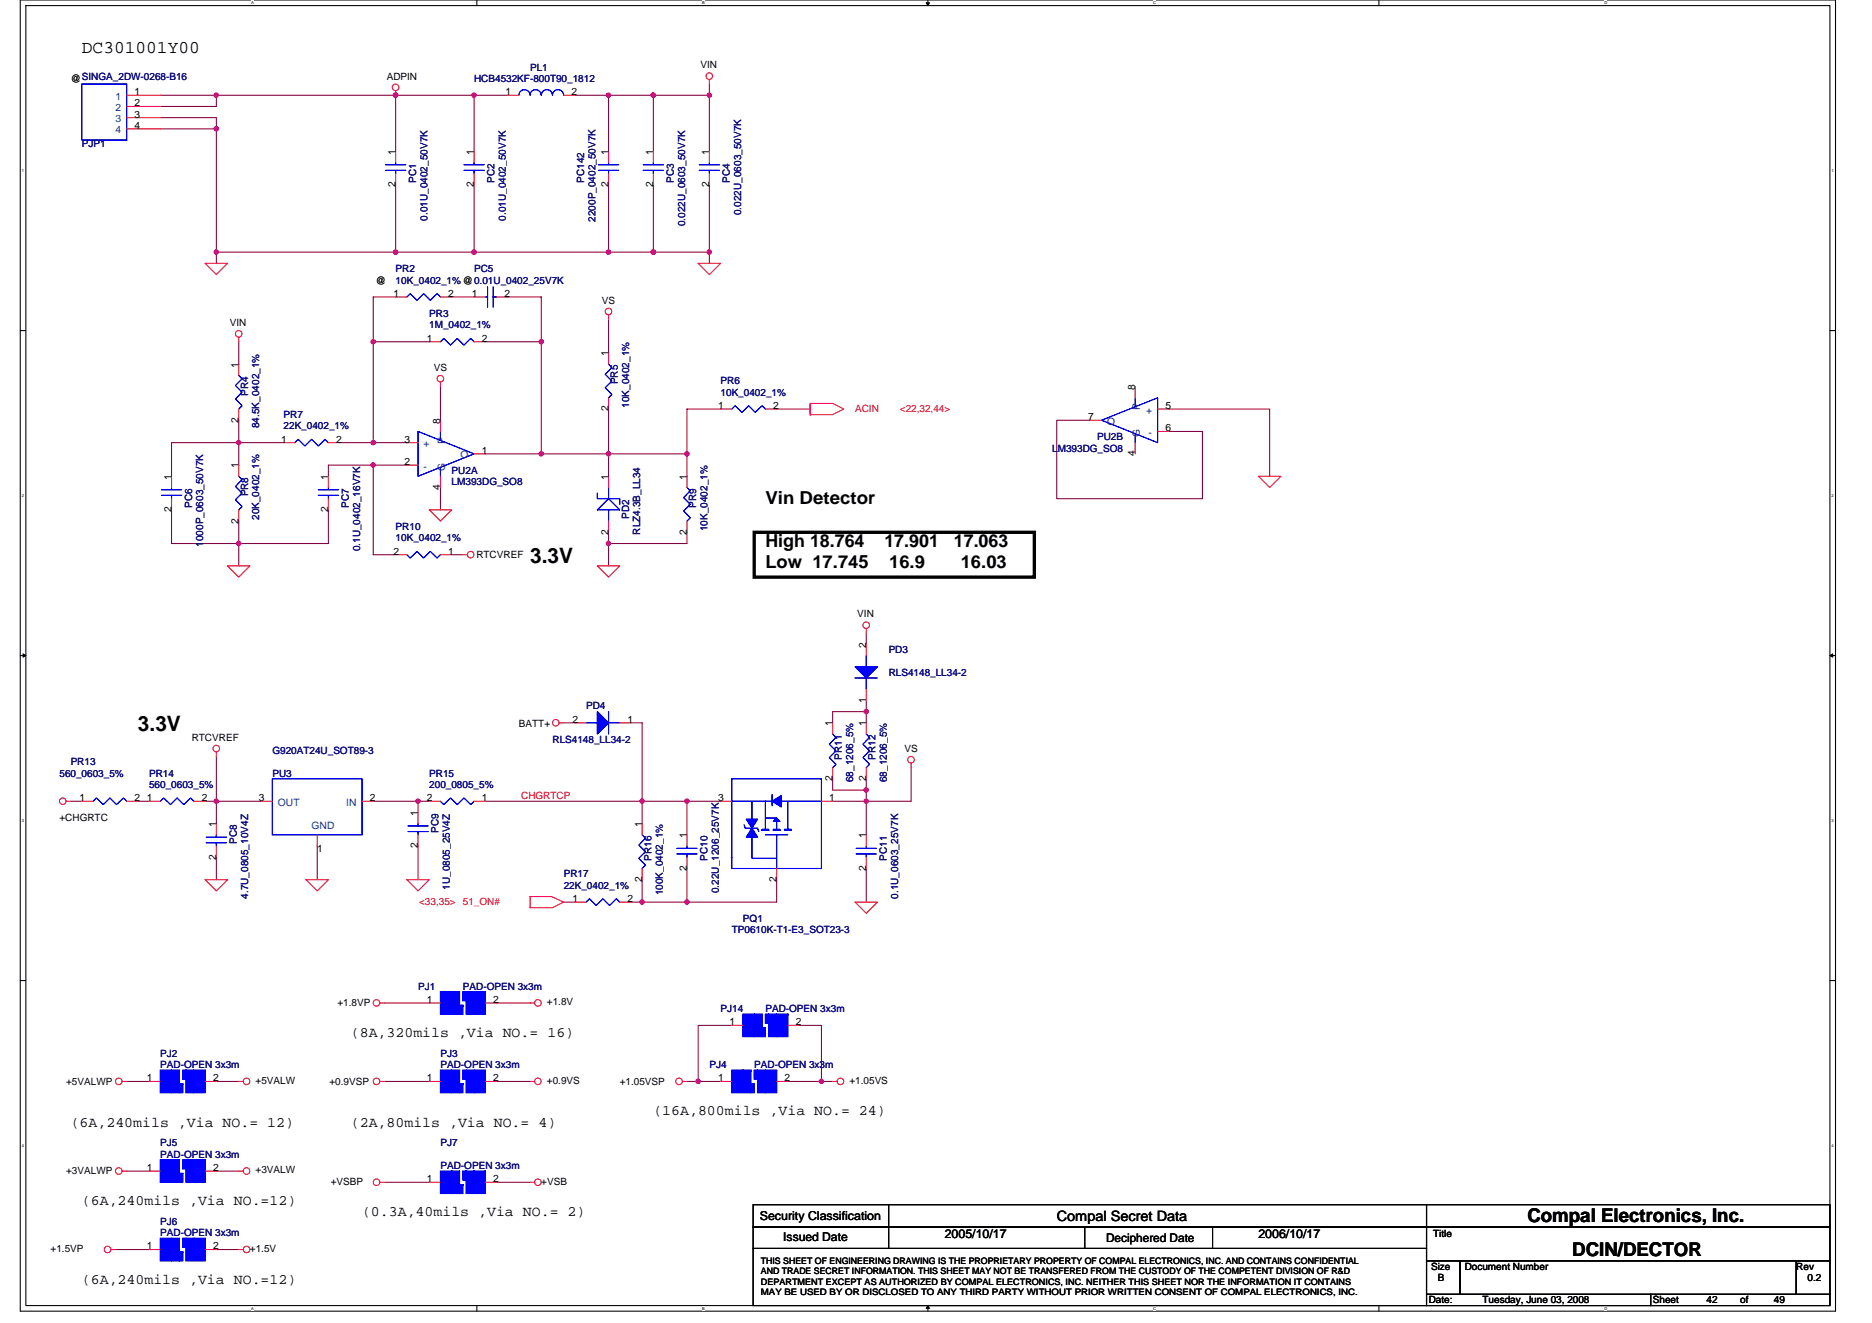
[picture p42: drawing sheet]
<svg xmlns="http://www.w3.org/2000/svg" width="297mm" height="210mm" viewBox="0 0 297 210" stroke-linecap="round" stroke-linejoin="round" font-family="sans-serif">
<defs><g id="words">
<g font-size="3.4">
<text x="84.1" y="89.3">3.3V</text>
<text x="21.9" y="116">3.3V</text>
</g>
<g font-size="3">
<text x="242.4" y="193.9">Compal Electronics, Inc.</text>
<text x="249.5" y="199.3">DCIN/DECTOR</text>
</g>
<g font-size="2.8">
<text x="13" y="8.5">DC301001Y00</text>
<text x="121.5" y="80">Vin Detector</text>
<text x="121.5" y="86.7">High 18.764</text>
<text x="140.3" y="86.7">17.901</text>
<text x="151.4" y="86.7">17.063</text>
<text x="121.5" y="90.1">Low 17.745</text>
<text x="141.1" y="90.1">16.9</text>
<text x="152.4" y="90.1">16.03</text>
</g>
<g font-size="2.3">
<text x="55.7" y="164.5">(8A,320mils ,Via NO.= 16)</text>
<text x="11.2" y="178.8">(6A,240mils ,Via NO.= 12)</text>
<text x="55.7" y="178.8">(2A,80mils ,Via NO.= 4)</text>
<text x="103.7" y="177">(16A,800mils ,Via NO.= 24)</text>
<text x="13" y="191.2">(6A,240mils ,Via NO.=12)</text>
<text x="57.4" y="193">(0.3A,40mils ,Via NO.= 2)</text>
<text x="167.7" y="193.7">Compal Secret Data</text>
<text x="13" y="203.6">(6A,240mils ,Via NO.=12)</text>
</g>
<g font-size="1.9">
<text x="120.6" y="193.6">Security Classification</text>
<text x="124.3" y="196.9">Issued Date</text>
<text x="149.9" y="196.4">2005/10/17</text>
<text x="175.5" y="197.1">Deciphered Date</text>
<text x="199.7" y="196.4">2006/10/17</text>
</g>
<g font-size="1.6" fill="#000080">
<text x="84.1" y="11.2">PL1</text>
<text x="75.2" y="13">HCB4532KF-800T90_1812</text>
<text x="13" y="23.3">PJP1</text>
<text x="66" y="29" transform="rotate(-90 66 29)">PC1</text>
<text x="78.5" y="29" transform="rotate(-90 78.5 29)">PC2</text>
<text x="92.7" y="29" transform="rotate(-90 92.7 29)">PC142</text>
<text x="106.9" y="29" transform="rotate(-90 106.9 29)">PC3</text>
<text x="115.8" y="29" transform="rotate(-90 115.8 29)">PC4</text>
<text x="67.8" y="35" transform="rotate(-90 67.8 35)">0.01U_0402_50V7K</text>
<text x="80.3" y="35" transform="rotate(-90 80.3 35)">0.01U_0402_50V7K</text>
<text x="94.5" y="35.2" transform="rotate(-90 94.5 35.2)">2200P_0402_50V7K</text>
<text x="108.7" y="35.9" transform="rotate(-90 108.7 35.9)">0.022U_0603_50V7K</text>
<text x="117.6" y="34.1" transform="rotate(-90 117.6 34.1)">0.022U_0603_50V7K</text>
<text x="62.8" y="43.2">PR2</text>
<text x="62.8" y="45">10K_0402_1% @0.01U_0402_25V7K</text>
<text x="75.2" y="43.2">PC5</text>
<text x="68.1" y="50.3">PR3</text>
<text x="68.1" y="52.1">1M_0402_1%</text>
<text x="39.4" y="62.8" transform="rotate(-90 39.4 62.8)">PR4</text>
<text x="98" y="61" transform="rotate(-90 98 61)">PR5</text>
<text x="99.8" y="64.7" transform="rotate(-90 99.8 64.7)">10K_0402_1%</text>
<text x="114.3" y="61">PR6</text>
<text x="114.3" y="62.8">10K_0402_1%</text>
<text x="41.1" y="67.9" transform="rotate(-90 41.1 67.9)">84.5K_0402_1%</text>
<text x="45" y="66.3">PR7</text>
<text x="45" y="68.1">22K_0402_1%</text>
<text x="167" y="71.6">LM393DG_SO8</text>
<text x="174.1" y="69.9">PU2B</text>
<text x="71.7" y="75.2">PU2A</text>
<text x="71.7" y="77">LM393DG_SO8</text>
<text x="30.5" y="80.5" transform="rotate(-90 30.5 80.5)">PC6</text>
<text x="39.4" y="78.8" transform="rotate(-90 39.4 78.8)">PR8</text>
<text x="41.1" y="82.5" transform="rotate(-90 41.1 82.5)">20K_0402_1%</text>
<text x="55.4" y="80.5" transform="rotate(-90 55.4 80.5)">PC7</text>
<text x="99.8" y="82.3" transform="rotate(-90 99.8 82.3)">PD2</text>
<text x="110.5" y="80.5" transform="rotate(-90 110.5 80.5)">PR9</text>
<text x="32.3" y="86.8" transform="rotate(-90 32.3 86.8)">1000P_0603_50V7K</text>
<text x="57.1" y="87.5" transform="rotate(-90 57.1 87.5)">0.1U_0402_16V7K</text>
<text x="62.8" y="84.1">PR10</text>
<text x="62.8" y="85.9">10K_0402_1%</text>
<text x="101.6" y="84.8" transform="rotate(-90 101.6 84.8)">RLZ4.3B_LL34</text>
<text x="112.3" y="84.3" transform="rotate(-90 112.3 84.3)">10K_0402_1%</text>
<text x="141" y="103.7">PD3</text>
<text x="141" y="107.2">RLS4148_LL34-2</text>
<text x="93" y="112.5">PD4</text>
<text x="43.2" y="119.7">G920AT24U_SOT89-3</text>
<text x="87.7" y="117.9">RLS4148_LL34-2</text>
<text x="9.4" y="123.2">560_0603_5%</text>
<text x="11.2" y="121.4">PR13</text>
<text x="23.7" y="123.2">PR14</text>
<text x="23.7" y="125">560_0603_5%</text>
<text x="43.2" y="123.2">PU3</text>
<text x="68.1" y="123.2">PR15</text>
<text x="68.1" y="125">200_0805_5%</text>
<text x="133.6" y="120.5" transform="rotate(-90 133.6 120.5)">PR11</text>
<text x="135.4" y="124.1" transform="rotate(-90 135.4 124.1)">68_1206_5%</text>
<text x="138.9" y="120.5" transform="rotate(-90 138.9 120.5)">PR12</text>
<text x="140.7" y="124.1" transform="rotate(-90 140.7 124.1)">68_1206_5%</text>
<text x="37.6" y="133.9" transform="rotate(-90 37.6 133.9)">PC8</text>
<text x="69.6" y="132.1" transform="rotate(-90 69.6 132.1)">PC9</text>
<text x="103.4" y="136.5" transform="rotate(-90 103.4 136.5)">PR16</text>
<text x="112.3" y="136.5" transform="rotate(-90 112.3 136.5)">PC10</text>
<text x="140.7" y="136.5" transform="rotate(-90 140.7 136.5)">PC11</text>
<text x="39.4" y="142.6" transform="rotate(-90 39.4 142.6)">4.7U_0805_10V4Z</text>
<text x="71.4" y="141.2" transform="rotate(-90 71.4 141.2)">1U_0805_25V4Z</text>
<text x="89.4" y="139.2">PR17</text>
<text x="89.4" y="141">22K_0402_1%</text>
<text x="105.2" y="142.1" transform="rotate(-90 105.2 142.1)">100K_0402_1%</text>
<text x="114" y="141.7" transform="rotate(-90 114 141.7)">0.22U_1206_25V7K</text>
<text x="142.5" y="142.6" transform="rotate(-90 142.5 142.6)">0.1U_0603_25V7K</text>
<text x="116.1" y="148.1">TP0610K-T1-E3_SOT23-3</text>
<text x="117.9" y="146.3">PQ1</text>
<text x="66.3" y="157">PJ1</text>
<text x="73.4" y="157">PAD-OPEN 3x3m</text>
<text x="114.3" y="160.5">PJ14</text>
<text x="121.5" y="160.5">PAD-OPEN 3x3m</text>
<text x="25.4" y="167.7">PJ2</text>
<text x="69.9" y="167.7">PJ3</text>
<text x="25.4" y="169.4">PAD-OPEN 3x3m</text>
<text x="69.9" y="169.4">PAD-OPEN 3x3m</text>
<text x="112.6" y="169.4">PJ4</text>
<text x="119.7" y="169.4">PAD-OPEN 3x3m</text>
<text x="25.4" y="181.9">PJ5</text>
<text x="25.4" y="183.7">PAD-OPEN 3x3m</text>
<text x="69.9" y="181.9">PJ7</text>
<text x="69.9" y="185.4">PAD-OPEN 3x3m</text>
<text x="25.4" y="194.3">PJ6</text>
<text x="25.4" y="196.1">PAD-OPEN 3x3m</text>
</g>
<g font-size="1.6">
<text x="111.1" y="10.8">VIN</text>
<text x="11.2" y="13">@SINGA_2DW-0268-B16</text>
<text x="21.4" y="15.1">1</text>
<text x="21.4" y="16.9">2</text>
<text x="61.4" y="12.6">ADPIN</text>
<text x="80.2" y="15.1">1</text>
<text x="90.7" y="15.1">2</text>
<text x="21.4" y="18.6">3</text>
<text x="21.4" y="20.4">4</text>
<text x="62.8" y="29.7" transform="rotate(-90 62.8 29.7)">2</text>
<text x="62.8" y="24.5" transform="rotate(-90 62.8 24.5)">1</text>
<text x="75.2" y="29.7" transform="rotate(-90 75.2 29.7)">2</text>
<text x="75.2" y="24.5" transform="rotate(-90 75.2 24.5)">1</text>
<text x="96.5" y="29.7" transform="rotate(-90 96.5 29.7)">2</text>
<text x="96.5" y="24.5" transform="rotate(-90 96.5 24.5)">1</text>
<text x="103.6" y="29.7" transform="rotate(-90 103.6 29.7)">2</text>
<text x="103.6" y="24.5" transform="rotate(-90 103.6 24.5)">1</text>
<text x="112.5" y="29.7" transform="rotate(-90 112.5 29.7)">2</text>
<text x="112.5" y="24.5" transform="rotate(-90 112.5 24.5)">1</text>
<text x="59.7" y="45">@</text>
<text x="62.4" y="47.1">1</text>
<text x="71.1" y="47.1">2</text>
<text x="74.9" y="47.1">1</text>
<text x="80" y="47.1">2</text>
<text x="36.5" y="51.7">VIN</text>
<text x="95.5" y="48.2">VS</text>
<text x="37.9" y="58.3" transform="rotate(-90 37.9 58.3)">1</text>
<text x="67.8" y="54.2">1</text>
<text x="68.8" y="58.8">VS</text>
<text x="76.5" y="54.2">2</text>
<text x="96.5" y="56.5" transform="rotate(-90 96.5 56.5)">1</text>
<text x="96.5" y="65.3" transform="rotate(-90 96.5 65.3)">2</text>
<text x="114" y="64.9">1</text>
<text x="122.7" y="64.9">2</text>
<text x="180.1" y="61.9" transform="rotate(-90 180.1 61.9)">8</text>
<text x="184.9" y="64.9">5</text>
<text x="37.9" y="67.1" transform="rotate(-90 37.9 67.1)">2</text>
<text x="44.6" y="70.2">1</text>
<text x="53.4" y="70.2">2</text>
<text x="64.2" y="70.2">3</text>
<text x="69.9" y="67.2" transform="rotate(-90 69.9 67.2)">8</text>
<text x="76.5" y="72">1</text>
<text x="172.7" y="66.7">7</text>
<text x="184.9" y="68.4">6</text>
<text x="27.2" y="76.1" transform="rotate(-90 27.2 76.1)">1</text>
<text x="37.9" y="74.3" transform="rotate(-90 37.9 74.3)">1</text>
<text x="52.1" y="76.1" transform="rotate(-90 52.1 76.1)">1</text>
<text x="64.2" y="73.8">2</text>
<text x="69.9" y="77.7" transform="rotate(-90 69.9 77.7)">4</text>
<text x="96.5" y="76.1" transform="rotate(-90 96.5 76.1)">1</text>
<text x="109" y="76.1" transform="rotate(-90 109 76.1)">1</text>
<text x="180.1" y="72.4" transform="rotate(-90 180.1 72.4)">4</text>
<text x="27.2" y="81.3" transform="rotate(-90 27.2 81.3)">2</text>
<text x="37.9" y="83.1" transform="rotate(-90 37.9 83.1)">2</text>
<text x="52.1" y="81.3" transform="rotate(-90 52.1 81.3)">2</text>
<text x="62.4" y="88">2</text>
<text x="71.1" y="88">1</text>
<text x="75.6" y="88.5">RTCVREF</text>
<text x="96.5" y="84.8" transform="rotate(-90 96.5 84.8)">2</text>
<text x="109" y="84.8" transform="rotate(-90 109 84.8)">2</text>
<text x="136" y="98">VIN</text>
<text x="137.4" y="102.8" transform="rotate(-90 137.4 102.8)">2</text>
<text x="137.4" y="111.5" transform="rotate(-90 137.4 111.5)">1</text>
<text x="30.4" y="117.5">RTCVREF</text>
<text x="82.3" y="115.4">BATT+</text>
<text x="90.9" y="114.7">2</text>
<text x="99.6" y="114.7">1</text>
<text x="132.1" y="115.2" transform="rotate(-90 132.1 115.2)">1</text>
<text x="137.4" y="115.2" transform="rotate(-90 137.4 115.2)">1</text>
<text x="143.5" y="119.3">VS</text>
<text x="132.1" y="124" transform="rotate(-90 132.1 124)">2</text>
<text x="137.4" y="124" transform="rotate(-90 137.4 124)">2</text>
<text x="9.4" y="130.3">+CHGRTC</text>
<text x="12.6" y="127.1">1</text>
<text x="21.4" y="127.1">2</text>
<text x="23.3" y="127.1">1</text>
<text x="32" y="127.1">2</text>
<text x="34.3" y="131.2" transform="rotate(-90 34.3 131.2)">1</text>
<text x="41.1" y="127.1">3</text>
<text x="58.7" y="127.1">2</text>
<text x="66.3" y="129.4" transform="rotate(-90 66.3 129.4)">1</text>
<text x="67.8" y="127.1">2</text>
<text x="76.5" y="127.1">1</text>
<text x="101.9" y="131.2" transform="rotate(-90 101.9 131.2)">1</text>
<text x="114" y="127.1">3</text>
<text x="131.6" y="127.1">1</text>
<text x="34.3" y="136.4" transform="rotate(-90 34.3 136.4)">2</text>
<text x="50.4" y="135.1">1</text>
<text x="66.3" y="134.6" transform="rotate(-90 66.3 134.6)">2</text>
<text x="109" y="133" transform="rotate(-90 109 133)">1</text>
<text x="137.4" y="133" transform="rotate(-90 137.4 133)">1</text>
<text x="90.9" y="143.1">1</text>
<text x="99.6" y="143.1">2</text>
<text x="101.9" y="140" transform="rotate(-90 101.9 140)">2</text>
<text x="109" y="138.2" transform="rotate(-90 109 138.2)">2</text>
<text x="123.2" y="140" transform="rotate(-90 123.2 140)">2</text>
<text x="137.4" y="138.2" transform="rotate(-90 137.4 138.2)">2</text>
<text x="53.5" y="159.7">+1.8VP</text>
<text x="67.8" y="159.1">1</text>
<text x="78.2" y="159.1">2</text>
<text x="86.8" y="159.5">+1.8V</text>
<text x="115.8" y="162.7">1</text>
<text x="126.3" y="162.7">2</text>
<text x="10.5" y="172.1">+5VALWP</text>
<text x="23.3" y="171.6">1</text>
<text x="33.8" y="171.6">2</text>
<text x="40.6" y="171.9">+5VALW</text>
<text x="52.3" y="172.1">+0.9VSP</text>
<text x="67.8" y="171.6">1</text>
<text x="78.2" y="171.6">2</text>
<text x="86.8" y="171.9">+0.9VS</text>
<text x="98.3" y="172.1">+1.05VSP</text>
<text x="114" y="171.6">1</text>
<text x="124.5" y="171.6">2</text>
<text x="134.8" y="171.9">+1.05VS</text>
<text x="23.3" y="185.8">1</text>
<text x="33.8" y="185.8">2</text>
<text x="10.5" y="186.3">+3VALWP</text>
<text x="40.6" y="186.2">+3VALW</text>
<text x="52.5" y="187.9">+VSBP</text>
<text x="67.8" y="187.6">1</text>
<text x="78.2" y="187.6">2</text>
<text x="85.9" y="187.9">+VSB</text>
<text x="227.4" y="196.3">Title</text>
<text x="8" y="198.6">+1.5VP</text>
<text x="23.3" y="198.2">1</text>
<text x="33.8" y="198.2">2</text>
<text x="39.7" y="198.6">+1.5V</text>
<text x="227.1" y="201.4">Size</text>
<text x="228.1" y="203.2">B</text>
<text x="232.4" y="201.4">Document Number</text>
<text x="285" y="201.4">Rev</text>
<text x="286.8" y="203.2">0.2</text>
<text x="226.7" y="206.8">Date:</text>
<text x="235.2" y="206.8">Tuesday, June 03, 2008</text>
<text x="262.3" y="206.8">Sheet</text>
<text x="270.8" y="206.8">42</text>
<text x="276.1" y="206.8">of</text>
<text x="281.5" y="206.8">49</text>
</g>
<g font-size="1.6" fill="#004080">
<text x="18.3" y="15.8">1</text>
<text x="18.3" y="17.6">2</text>
<text x="18.3" y="19.4">3</text>
<text x="18.3" y="21.2">4</text>
<text x="180.9" y="65.1" transform="rotate(-90 180.9 65.1)">P</text>
<text x="181.9" y="65.6">+</text>
<text x="67.2" y="71">+</text>
<text x="70.6" y="70.4" transform="rotate(-90 70.6 70.4)">P</text>
<text x="175.7" y="67.4">O</text>
<text x="180.9" y="69.3" transform="rotate(-90 180.9 69.3)">G</text>
<text x="182.3" y="69.2">-</text>
<text x="67.2" y="74.5">-</text>
<text x="70.6" y="74.7" transform="rotate(-90 70.6 74.7)">G</text>
<text x="73.1" y="72.7">O</text>
<text x="44.1" y="127.8">OUT</text>
<text x="49.4" y="131.5">GND</text>
<text x="54.9" y="127.8">IN</text>
</g>
<g font-size="1.6" fill="#f00">
<text x="135.7" y="65.4">ACIN</text>
<text x="142.8" y="65.4">&lt;22,32,44&gt;</text>
<text x="82.7" y="126.8">CHGRTCP</text>
<text x="66.5" y="143.7">&lt;33,35&gt;</text>
<text x="73.4" y="143.7">51_ON#</text>
</g>
<g font-size="1.4">
<text x="120.7" y="200.6">THIS SHEET OF ENGINEERING DRAWING IS THE PROPRIETARY PROPERTY OF COMPAL ELECTRONICS, INC. AND CONTAINS CONFIDENTIAL</text>
<text x="120.7" y="202.2">AND TRADE SECRET INFORMATION. THIS SHEET MAY NOT BE TRANSFERED FROM THE CUSTODY OF THE COMPETENT DIVISION OF R&amp;D</text>
<text x="120.7" y="203.8">DEPARTMENT EXCEPT AS AUTHORIZED BY COMPAL ELECTRONICS, INC. NEITHER THIS SHEET NOR THE INFORMATION IT CONTAINS</text>
<text x="120.7" y="205.5">MAY BE USED BY OR DISCLOSED TO ANY THIRD PARTY WITHOUT PRIOR WRITTEN CONSENT OF COMPAL ELECTRONICS, INC.</text>
</g>
<g font-size=".6">
<text x="39.9" y=".7">A</text>
<text x="111.4" y=".7">B</text>
<text x="183" y=".7">C</text>
<text x="254.6" y=".7">D</text>
<text x="3.4" y="27.2">1</text>
<text x="290.6" y="27.2">1</text>
<text x="3.4" y="78.8">2</text>
<text x="290.6" y="78.8">2</text>
<text x="3.4" y="130.4">3</text>
<text x="290.6" y="130.4">3</text>
<text x="3.4" y="181.9">4</text>
<text x="290.6" y="181.9">4</text>
<text x="39.9" y="207.8">A</text>
<text x="111.4" y="207.8">B</text>
<text x="183" y="207.8">C</text>
<text x="254.6" y="207.8">D</text>
</g>
</g></defs>
<path d="M3.2 0h288.1v208h-288.1zM4.1 .9h286.3v206.2h-286.3z" fill="none" stroke="#000" stroke-width=".17"/>
<g fill="#fff">
<path d="M39.9 .1h.4v.7h-.4z"/>
<path d="M39.9 207.2h.4v.7h-.4z"/>
</g>
<path d="M75.7 0v.9M75.7 207.1v.9" fill="none" stroke="#000" stroke-width=".17"/>
<g fill="#fff">
<path d="M111.4 .1h.4v.7h-.4z"/>
<path d="M111.4 207.2h.4v.7h-.4z"/>
</g>
<path d="M147.2 0v.9M147.2 207.1v.9" fill="none" stroke="#000" stroke-width=".17"/>
<path d="M147 .4h.5l-.3 .5zM147.2 207.1l.3 .5h-.5z" fill="#000" stroke="#000" stroke-width=".16"/>
<g fill="#fff">
<path d="M183 .1h.4v.7h-.4z"/>
<path d="M183 207.2h.4v.7h-.4z"/>
</g>
<path d="M218.8 0v.9M218.8 207.1v.9" fill="none" stroke="#000" stroke-width=".17"/>
<g fill="#fff">
<path d="M254.6 .1h.4v.7h-.4z"/>
<path d="M254.6 207.2h.4v.7h-.4z"/>
<path d="M3.4 26.7h.4v.7h-.4z"/>
<path d="M290.6 26.7h.3v.7h-.3z"/>
<path d="M3.4 78.2h.4v.7h-.4z"/>
<path d="M290.6 78.2h.3v.7h-.3z"/>
</g>
<path d="M3.2 52.5h.9M290.4 52.5h.9" fill="none" stroke="#000" stroke-width=".17"/>
<g fill="#fff">
<path d="M3.4 129.8h.4v.7h-.4z"/>
<path d="M290.6 129.8h.3v.7h-.3z"/>
</g>
<path d="M3.2 104h.9M290.4 104h.9" fill="none" stroke="#000" stroke-width=".17"/>
<path d="M3.7 103.7l.4 .3-.4 .3zM290.4 104l.4-.3v.6z" fill="#000" stroke="#000" stroke-width=".16"/>
<g fill="#fff">
<path d="M3.4 181.4h.4v.7h-.4z"/>
<path d="M290.6 181.4h.3v.7h-.3z"/>
</g>
<g fill="none" stroke="#000" stroke-width=".17">
<path d="M3.2 155.6h.9M290.4 155.6h.9M119.5 191.1h106.9v3.6h-106.9zM119.5 194.7h106.9v3.4h-106.9zM119.5 198.1h106.9v9h-106.9zM141 191.1v7M172.1 194.7v3.4M192.4 194.7v3.4M226.4 191.1h64v3.6h-64zM226.4 194.7h64v5.3h-64zM226.4 200h5.3v5.4h-5.3zM226.4 205.4h35.5v1.7h-35.5z"/>
<path d="M231.7 200h53.3v5.4h-53.3zM261.9 205.4h28.5v1.7h-28.5zM285 200h5.4v5.4h-5.4z"/>
</g>
<g fill="none" stroke="#800040" stroke-width=".17">
<path d="M25.4 18.7h8.9v23.1M25.4 15.1h55.2M34.3 15.1v1.8h-8.9M62.8 15.1v8.9M75.2 15.1v8.9M91.2 15.1h21.4M96.6 15.1v8.9M103.7 15.1v8.9M112.6 13.3v10.7M25.4 20.4h8.9M62.8 29.3v10.7M75.2 29.3v10.7"/>
<path d="M96.6 29.3v10.7M103.7 29.3v10.7M112.6 29.3v12.5M34.3 40h78.3M37.9 54.2v3.6M59.2 54.2h8.9M62.8 47.1h-3.6v23.1M71.7 47.1h3.5M77 54.2h8.9M80.6 47.1h5.3v24.9M96.6 50.7v5.3M37.9 66.7v7.1"/>
<path d="M45 70.2h-17.8v5.4M53.9 70.2h10.7M59.2 73.8v14.2h3.6M64.6 73.8h-12.5v1.8M69.9 61.3v5.4M69.9 77.3v3.6M77 72h32M96.6 64.9v10.7M114.3 64.9h-5.3v10.7M123.2 64.9h5.4M173 66.7h-5.3v12.4h23.1v-10.6h-5.3M185.5 64.9h16v10.7"/>
<path d="M27.2 80.9v5.3h24.9v-5.3M37.9 82.7v7.1M71.7 88h1.7M96.6 84.5v5.3M109 84.5v1.7h-12.4M89.4 114.7h1.8M100.1 114.7h1.8v16M137.5 100.5v1.7M137.5 111.1v3.6M137.5 112.9h-5.4v1.8M11.2 127.1h1.8M21.9 127.1h1.8"/>
<path d="M32.6 127.1h8.8M34.3 120v10.7M34.3 136v3.6M50.3 134.2v5.4M59.2 127.1h8.9M66.3 127.1v1.8M66.3 134.2v5.4M77 127.1h37.3M101.9 139.6v3.5M109 127.1v5.4M109 137.8v5.3M123.2 139.6v3.5h-23.1"/>
<path d="M132.1 127.1h5.4v5.4M132.1 123.6v1.7h5.4M137.5 137.8v5.3M144.6 121.8v5.3h-7.1v-3.5M61 159.1h7.1M78.8 159.1h5.3M89.4 143.1h1.8M20.1 171.6h3.6M34.3 171.6h3.6M61 171.6h7.1M78.8 171.6h5.3M110.8 171.6h3.5"/>
<path d="M116.1 162.7h-5.3v8.9h-1.8M125 171.6h7.1M126.8 162.7h3.5v8.9M18.3 198.2h5.4M20.1 185.8h3.6M34.3 185.8h3.6M34.3 198.2h3.6M61 187.6h7.1M78.8 187.6h5.3"/>
</g>
<g fill="#f0f" stroke="#f0f" stroke-width=".17">
<circle cx="110.8" cy="171.6" r=".35"/>
<circle cx="34.3" cy="40" r=".35"/>
<circle cx="101.9" cy="143.1" r=".35"/>
<circle cx="37.9" cy="70.2" r=".35"/>
<circle cx="59.2" cy="73.8" r=".35"/>
<circle cx="85.9" cy="72" r=".35"/>
<circle cx="85.9" cy="54.2" r=".35"/>
<circle cx="109" cy="72" r=".35"/>
<circle cx="96.5" cy="72" r=".35"/>
<circle cx="59.2" cy="70.2" r=".35"/>
<circle cx="59.2" cy="54.2" r=".35"/>
<circle cx="96.5" cy="86.2" r=".35"/>
<circle cx="37.9" cy="86.2" r=".35"/>
<circle cx="34.3" cy="20.4" r=".35"/>
<circle cx="103.7" cy="15.1" r=".35"/>
<circle cx="34.3" cy="15.1" r=".35"/>
<circle cx="112.5" cy="15.1" r=".35"/>
<circle cx="75.2" cy="15.1" r=".35"/>
<circle cx="62.8" cy="15.1" r=".35"/>
<circle cx="75.2" cy="40" r=".35"/>
<circle cx="62.8" cy="40" r=".35"/>
<circle cx="96.5" cy="40" r=".35"/>
<circle cx="109" cy="143.1" r=".35"/>
<circle cx="101.9" cy="127.1" r=".35"/>
<circle cx="112.5" cy="40" r=".35"/>
<circle cx="103.7" cy="40" r=".35"/>
<circle cx="137.4" cy="112.9" r=".35"/>
<circle cx="137.4" cy="125.3" r=".35"/>
<circle cx="109" cy="127.1" r=".35"/>
<circle cx="137.4" cy="127.1" r=".35"/>
<circle cx="34.3" cy="127.1" r=".35"/>
<circle cx="66.3" cy="127.1" r=".35"/>
<circle cx="130.3" cy="171.6" r=".35"/>
<circle cx="96.5" cy="15.1" r=".35"/>
</g>
<g fill="none" stroke="#f00" stroke-width=".17">
<path d="M20.1 15.1h5.3M20.1 18.7h5.3M20.1 16.9h5.3M62.8 14.4v.7M80.6 15.1h1.7M89.4 15.1h1.8M112.6 12.6v.7M20.1 20.4h5.3M62.8 24v1.8M62.8 27.6v1.7M75.2 24v1.8M75.2 27.6v1.7"/>
<path d="M96.6 24v1.8M96.6 27.6v1.7M103.7 24v1.8M103.7 27.6v1.7M112.6 24v1.8M112.6 27.6v1.7M32.6 41.8h3.5l-1.8 1.8zM37.9 53.5v.7M37.9 57.8v1.8M62.8 47.1h1.8M68.1 54.2h1.8M69.9 47.1h1.8"/>
<path d="M75.2 54.2h1.8M75.2 47.1h1.8M78.8 47.1h1.8M96.6 50v.7M96.6 56v1.8M110.8 41.8h3.5l-1.7 1.8zM27.2 75.6v1.7M27.2 79.1v1.8M37.9 64.9v1.8M37.9 73.8v1.8M45 70.2h1.8M52.1 75.6v1.7"/>
<path d="M52.1 79.1v1.8M52.1 70.2h1.8M64.6 70.2h1.7M64.6 73.8h1.7M69.9 60.6v.7M69.9 66.7v1.8M69.9 75.6v1.7M75.2 72h1.8M96.6 63.1v1.8M96.6 75.6v1.7M109 75.6v1.7M114.3 64.9h1.8"/>
<path d="M121.5 64.9h1.7M128.6 65.8h3.5l1.8-.9-1.8-.9h-3.5v2M173 66.7h1.8M180.1 61.3v1.8M180.1 70.2v1.8M183.7 64.9h1.8M183.7 68.5h1.8M199.7 75.6h3.5l-1.7 1.7zM36.1 89.8h3.6l-1.8 1.8zM37.9 80.9v1.8M62.8 88h1.8M68.1 80.9h3.6l-1.8 1.8z"/>
<path d="M69.9 88h1.8M73.4 88h.8M94.8 89.8h3.5l-1.7 1.8zM96.6 82.7v1.8M109 82.7v1.8M137.5 99.7v.8M34.3 119.3v.7M88.7 114.7h.7M91.2 114.7h1.8M98.3 114.7h1.8M132.1 114.7v1.8M137.5 102.2v1.8"/>
<path d="M137.5 109.3v1.8M137.5 114.7v1.8M10.5 127.1h.7M13 127.1h1.8M20.1 127.1h1.8M23.7 127.1h1.7M30.8 127.1h1.8M32.6 139.6h3.5l-1.8 1.8zM34.3 130.7v1.8M34.3 134.2v1.8M41.4 127.1h1.8M48.6 139.6h3.5l-1.8 1.8z"/>
<path d="M50.3 132.5v1.7M57.4 127.1h1.8M64.6 139.6h3.5l-1.8 1.8zM66.3 128.9v1.8M66.3 132.5v1.7M68.1 127.1h1.8M75.2 127.1h1.8M101.9 130.7v1.8M101.9 137.8v1.8M109 132.5v1.7M109 136v1.8M114.3 127.1h1.8"/>
<path d="M123.2 137.8v1.8M130.3 127.1h1.8M132.1 121.8v1.8M137.5 121.8v1.8M137.5 132.5v1.7M137.5 136v1.8M144.6 121.1v.7M60.3 159.1h.7M68.1 159.1h1.8M77 159.1h1.8M84.1 142.2h3.4l1.9 .9-1.7 .9h-3.6zM84.1 159.1h.7"/>
<path d="M91.2 143.1h1.8M98.3 143.1h1.8M135.7 143.1h3.5l-1.7 1.8zM19.4 171.6h.7M23.7 171.6h1.7M32.6 171.6h1.7M37.9 171.6h.7M60.3 171.6h.7M68.1 171.6h1.8M77 171.6h1.8M84.1 171.6h.7M108.3 171.6h.7"/>
<path d="M114.3 171.6h1.8M116.1 162.7h1.8M123.2 171.6h1.8M125 162.7h1.8M132.1 171.6h.7M17.6 198.2h.7M19.4 185.8h.7M23.7 185.8h1.7M23.7 198.2h1.7M32.6 185.8h1.7M32.6 198.2h1.7M37.9 185.8h.7"/>
<path d="M37.9 198.2h.7M60.3 187.6h.7M68.1 187.6h1.8M77 187.6h1.8M84.1 187.6h.7"/>
<circle cx="62.8" cy="13.9" r=".52"/>
<circle cx="112.5" cy="12.1" r=".52"/>
<circle cx="37.9" cy="53" r=".52"/>
<circle cx="96.5" cy="49.4" r=".52"/>
<circle cx="69.9" cy="60.1" r=".52"/>
<circle cx="74.7" cy="88" r=".52"/>
<circle cx="137.4" cy="99.2" r=".52"/>
<circle cx="34.3" cy="118.8" r=".52"/>
<circle cx="88.2" cy="114.7" r=".52"/>
<circle cx="10" cy="127.1" r=".52"/>
<circle cx="144.6" cy="120.5" r=".52"/>
<circle cx="59.7" cy="159.1" r=".52"/>
<circle cx="85.3" cy="159.1" r=".52"/>
<circle cx="18.8" cy="171.6" r=".52"/>
<circle cx="39.1" cy="171.6" r=".52"/>
<circle cx="59.7" cy="171.6" r=".52"/>
<circle cx="85.3" cy="171.6" r=".52"/>
<circle cx="107.7" cy="171.6" r=".52"/>
<circle cx="133.4" cy="171.6" r=".52"/>
<circle cx="17.1" cy="198.2" r=".52"/>
<circle cx="18.8" cy="185.8" r=".52"/>
<circle cx="39.1" cy="198.2" r=".52"/>
<circle cx="39.1" cy="185.8" r=".52"/>
<circle cx="59.7" cy="187.6" r=".52"/>
<circle cx="85.3" cy="187.6" r=".52"/>
</g>
<path d="M119.7 84.5h44.4v7.1h-44.4z" fill="none" stroke="#000" stroke-width=".53"/>
<g fill="none" stroke="#00f" stroke-width=".17">
<path d="M13 13.3h7.1v8.9h-7.1zM82.3 15.1a.88 .88 0 0 1 .9-.9 .88 .88 0 0 1 .9 .9 .89 .89 0 0 1 .9-.9 .89 .89 0 0 1 .9 .9 .89 .89 0 0 1 .9-.9 .89 .89 0 0 1 .8 .9 .89 .89 0 0 1 .9-.9 .89 .89 0 0 1 .9 .9M61.2 27h3.2M61.2 26.1h3.2M62.8 25.8v.3M62.8 27v.6M73.6 27h3.2M73.6 26.1h3.2M75.2 25.8v.3M75.2 27v.6M95 27h3.2M95 26.1h3.2"/>
<path d="M96.6 25.8v.3M96.6 27v.6M102.1 27h3.2M102.1 26.1h3.2M103.7 25.8v.3M103.7 27v.6M111 27h3.2M111 26.1h3.2M112.6 25.8v.3M112.6 27v.6M37.9 59.6l.5 .5-1 1.1 1 1-1 1.1 1 1.1-.5 .5M64.6 47.1l.5-.5 1.1 1 1-1 1.1 1 1.1-1 .5 .5"/>
<path d="M69.9 54.2l.5-.5 1.1 1.1 1.1-1.1 1 1.1 1.1-1.1 .5 .5M77 47.1h.4M77.4 45.5v3.2M78.2 47.1h.6M78.2 45.5v3.2M96.6 57.8l.5 .5-1.1 1.1 1.1 1.1-1.1 1 1.1 1.1-.5 .5M25.6 78.6h3.2M25.6 77.7h3.2M27.2 77.3v.4M27.2 78.6v.5M37.9 75.6l.5 .5-1 1.1 1 1-1 1.1 1 1.1-.5 .5M46.8 70.2l.5-.5 1.1 1.1 1-1.1 1.1 1.1 1.1-1.1 .5 .5"/>
<path d="M50.5 78.6h3.2M50.5 77.7h3.2M52.1 77.3v.4M52.1 78.6v.5M66.3 68.5l8.9 3.5-8.9 3.6zM69.9 68.5v1.4M69.9 74.1v1.5M94.8 78.2v.9h3.5v.9M96.6 79.1l1.7 1.8h-3.5zM96.6 77.3v1.8M109 77.3l.5 .6-1 1.1 1 1-1 1.1 1 1-.5 .6M116.1 64.9l.5-.5 1.1 1 1.1-1 1 1 1.1-1 .6 .5"/>
<path d="M174.8 66.7l8.9-3.6v7.1zM180.1 63.1v1.4M180.1 68.8v1.4M64.6 88l.5 .5 1.1-1 1 1 1.1-1 1.1 1 .5-.5M96.6 80.9v1.8M93 114.7h1.8M96.6 112.9v3.6M96.6 114.7h1.7M132.1 116.5l.5 .5-1 1.1 1 1-1 1.1 1 1.1-.5 .5M135.7 107.6h3.5M137.5 116.5l.5 .5-1.1 1.1 1.1 1-1.1 1.1 1.1 1.1-.5 .5M137.5 104v1.8"/>
<path d="M137.5 107.6v1.7M14.8 127.1l.5-.5 1.1 1.1 1-1.1 1.1 1.1 1.1-1.1 .5 .5M25.4 127.1l.6-.5 1 1.1 1.1-1.1 1.1 1.1 1-1.1 .6 .5M32.7 133.7h3.2M32.7 132.8h3.2M34.3 132.5v.3M34.3 133.7v.5M43.2 123.6h14.2v8.9h-14.2zM64.7 131.9h3.2M64.7 131h3.2M66.3 130.7v.3M66.3 131.9v.6"/>
<path d="M69.9 127.1l.5 .6 1.1-1.1 1.1 1.1 1-1.1 1.1 1.1 .5-.6M101.9 132.5l.5 .5-1 1.1 1 1-1 1.1 1 1.1-.5 .5M107.4 135.5h3.2M107.4 134.6h3.2M109 134.2v.4M109 135.5v.5M116.1 127.1h6.4M116.1 123.6h14.2v14.2h-14.2zM118.1 130.9l.2 .5h1.9l.2 .5M119.3 132.8v3.4h3.9M119.3 127.1v2.9M120.9 131.6h1.1v.1h-1.1z"/>
<path d="M121.5 132.5h3.5M121.5 127.1v4.5M121.5 129.8h1.7M122.5 126.1v1.7M122.7 131.6h1.1v.1h-1.1zM123.2 130.3v1.3M123.2 132.5v5.3M123.9 127.1h1.1M124.5 131.6h1v.1h-1zM130.3 127.1h-5.3v4.5M135.8 135.5h3.3M135.8 134.6h3.3"/>
<path d="M137.5 134.2v.4M137.5 135.5v.5M93 143.1l.5-.5 1.1 1.1 1.1-1.1 1 1.1 1.1-1.1 .5 .5"/>
</g>
<g fill="#00f" stroke="#00f" stroke-width=".17">
<path d="M69.9 169.8v3.6h1.8v-3.6z" fill-rule="evenodd"/>
<path d="M75.2 169.8v3.6h1.8v-3.6z" fill-rule="evenodd"/>
<path d="M71.7 169.8v3.6h1.2v-3.6z" fill-rule="evenodd"/>
<path d="M72.9 171.9v1.5h.5v-1.5z" fill-rule="evenodd"/>
<path d="M73.4 169.8v1.4h.6v-1.4z" fill-rule="evenodd"/>
<path d="M74 169.8v3.6h1.2v-3.6z" fill-rule="evenodd"/>
<path d="M69.9 169.8v3.6h1.8v-3.6z" fill-rule="evenodd"/>
<path d="M75.2 169.8v3.6h1.8v-3.6z" fill-rule="evenodd"/>
<path d="M71.7 169.8v3.6h1.2v-3.6z" fill-rule="evenodd"/>
<path d="M72.9 171.9v1.5h.5v-1.5z" fill-rule="evenodd"/>
<path d="M73.4 169.8v1.4h.6v-1.4z" fill-rule="evenodd"/>
<path d="M74 169.8v3.6h1.2v-3.6z" fill-rule="evenodd"/>
<path d="M117.9 160.9v3.6h1.8v-3.6z" fill-rule="evenodd"/>
<path d="M123.2 160.9v3.6h1.8v-3.6z" fill-rule="evenodd"/>
<path d="M119.7 160.9v3.6h1.2v-3.6z" fill-rule="evenodd"/>
<path d="M120.9 163v1.5h.6v-1.5z" fill-rule="evenodd"/>
<path d="M121.5 160.9v1.4h.5v-1.4z" fill-rule="evenodd"/>
<path d="M122 160.9v3.6h1.2v-3.6z" fill-rule="evenodd"/>
<path d="M117.9 160.9v3.6h1.8v-3.6z" fill-rule="evenodd"/>
<path d="M123.2 160.9v3.6h1.8v-3.6z" fill-rule="evenodd"/>
<path d="M119.7 160.9v3.6h1.2v-3.6z" fill-rule="evenodd"/>
<path d="M120.9 163v1.5h.6v-1.5z" fill-rule="evenodd"/>
<path d="M121.5 160.9v1.4h.5v-1.4z" fill-rule="evenodd"/>
<path d="M122 160.9v3.6h1.2v-3.6z" fill-rule="evenodd"/>
<path d="M69.9 185.8v3.6h1.8v-3.6z" fill-rule="evenodd"/>
<path d="M75.2 185.8v3.6h1.8v-3.6z" fill-rule="evenodd"/>
<path d="M71.7 185.8v3.6h1.2v-3.6z" fill-rule="evenodd"/>
<path d="M72.9 187.9v1.5h.5v-1.5z" fill-rule="evenodd"/>
<path d="M73.4 185.8v1.4h.6v-1.4z" fill-rule="evenodd"/>
<path d="M74 185.8v3.6h1.2v-3.6z" fill-rule="evenodd"/>
<path d="M69.9 185.8v3.6h1.8v-3.6z" fill-rule="evenodd"/>
<path d="M75.2 185.8v3.6h1.8v-3.6z" fill-rule="evenodd"/>
<path d="M71.7 185.8v3.6h1.2v-3.6z" fill-rule="evenodd"/>
<path d="M72.9 187.9v1.5h.5v-1.5z" fill-rule="evenodd"/>
<path d="M73.4 185.8v1.4h.6v-1.4z" fill-rule="evenodd"/>
<path d="M74 185.8v3.6h1.2v-3.6z" fill-rule="evenodd"/>
<path d="M116.1 169.8v3.6h1.8v-3.6z" fill-rule="evenodd"/>
<path d="M121.5 169.8v3.6h1.7v-3.6z" fill-rule="evenodd"/>
<path d="M117.9 169.8v3.6h1.2v-3.6z" fill-rule="evenodd"/>
<path d="M119.1 171.9v1.5h.6v-1.5z" fill-rule="evenodd"/>
<path d="M119.7 169.8v1.4h.5v-1.4z" fill-rule="evenodd"/>
<path d="M120.2 169.8v3.6h1.3v-3.6z" fill-rule="evenodd"/>
<path d="M116.1 169.8v3.6h1.8v-3.6z" fill-rule="evenodd"/>
<path d="M121.5 169.8v3.6h1.7v-3.6z" fill-rule="evenodd"/>
<path d="M117.9 169.8v3.6h1.2v-3.6z" fill-rule="evenodd"/>
<path d="M119.1 171.9v1.5h.6v-1.5z" fill-rule="evenodd"/>
<path d="M119.7 169.8v1.4h.5v-1.4z" fill-rule="evenodd"/>
<path d="M120.2 169.8v3.6h1.3v-3.6z" fill-rule="evenodd"/>
<path d="M135.7 105.8h3.5l-1.7 1.8z" fill-rule="evenodd"/>
<path d="M135.7 105.8h3.5l-1.7 1.8z" fill-rule="evenodd"/>
<path d="M25.4 196.5v3.5h1.8v-3.5z" fill-rule="evenodd"/>
<path d="M30.8 196.5v3.5h1.8v-3.5z" fill-rule="evenodd"/>
<path d="M27.2 196.5v3.5h1.3v-3.5z" fill-rule="evenodd"/>
<path d="M28.5 198.6v1.4h.5v-1.4z" fill-rule="evenodd"/>
<path d="M29 196.5v1.4h.5v-1.4z" fill-rule="evenodd"/>
<path d="M29.5 196.5v3.5h1.3v-3.5z" fill-rule="evenodd"/>
<path d="M25.4 196.5v3.5h1.8v-3.5z" fill-rule="evenodd"/>
<path d="M30.8 196.5v3.5h1.8v-3.5z" fill-rule="evenodd"/>
<path d="M27.2 196.5v3.5h1.3v-3.5z" fill-rule="evenodd"/>
<path d="M28.5 198.6v1.4h.5v-1.4z" fill-rule="evenodd"/>
<path d="M29 196.5v1.4h.5v-1.4z" fill-rule="evenodd"/>
<path d="M29.5 196.5v3.5h1.3v-3.5z" fill-rule="evenodd"/>
<path d="M25.4 169.8v3.6h1.8v-3.6z" fill-rule="evenodd"/>
<path d="M30.8 169.8v3.6h1.8v-3.6z" fill-rule="evenodd"/>
<path d="M27.2 169.8v3.6h1.3v-3.6z" fill-rule="evenodd"/>
<path d="M28.5 171.9v1.5h.5v-1.5z" fill-rule="evenodd"/>
<path d="M29 169.8v1.4h.5v-1.4z" fill-rule="evenodd"/>
<path d="M29.5 169.8v3.6h1.3v-3.6z" fill-rule="evenodd"/>
<path d="M25.4 169.8v3.6h1.8v-3.6z" fill-rule="evenodd"/>
<path d="M30.8 169.8v3.6h1.8v-3.6z" fill-rule="evenodd"/>
<path d="M27.2 169.8v3.6h1.3v-3.6z" fill-rule="evenodd"/>
<path d="M28.5 171.9v1.5h.5v-1.5z" fill-rule="evenodd"/>
<path d="M29 169.8v1.4h.5v-1.4z" fill-rule="evenodd"/>
<path d="M29.5 169.8v3.6h1.3v-3.6z" fill-rule="evenodd"/>
<path d="M94.8 112.9l1.8 1.8-1.8 1.8z" fill-rule="evenodd"/>
<path d="M94.8 112.9l1.8 1.8-1.8 1.8z" fill-rule="evenodd"/>
<path d="M25.4 184v3.6h1.8v-3.6z" fill-rule="evenodd"/>
<path d="M30.8 184v3.6h1.8v-3.6z" fill-rule="evenodd"/>
<path d="M27.2 184v3.6h1.3v-3.6z" fill-rule="evenodd"/>
<path d="M28.5 186.2v1.4h.5v-1.4z" fill-rule="evenodd"/>
<path d="M29 184v1.4h.5v-1.4z" fill-rule="evenodd"/>
<path d="M29.5 184v3.6h1.3v-3.6z" fill-rule="evenodd"/>
<path d="M25.4 184v3.6h1.8v-3.6z" fill-rule="evenodd"/>
<path d="M30.8 184v3.6h1.8v-3.6z" fill-rule="evenodd"/>
<path d="M27.2 184v3.6h1.3v-3.6z" fill-rule="evenodd"/>
<path d="M28.5 186.2v1.4h.5v-1.4z" fill-rule="evenodd"/>
<path d="M29 184v1.4h.5v-1.4z" fill-rule="evenodd"/>
<path d="M29.5 184v3.6h1.3v-3.6z" fill-rule="evenodd"/>
<path d="M69.9 157.4v3.5h1.8v-3.5z" fill-rule="evenodd"/>
<path d="M75.2 157.4v3.5h1.8v-3.5z" fill-rule="evenodd"/>
<path d="M71.7 157.4v3.5h1.2v-3.5z" fill-rule="evenodd"/>
<path d="M72.9 159.5v1.4h.5v-1.4z" fill-rule="evenodd"/>
<path d="M73.4 157.4v1.4h.6v-1.4z" fill-rule="evenodd"/>
<path d="M74 157.4v3.5h1.2v-3.5z" fill-rule="evenodd"/>
<path d="M69.9 157.4v3.5h1.8v-3.5z" fill-rule="evenodd"/>
<path d="M75.2 157.4v3.5h1.8v-3.5z" fill-rule="evenodd"/>
<path d="M71.7 157.4v3.5h1.2v-3.5z" fill-rule="evenodd"/>
<path d="M72.9 159.5v1.4h.5v-1.4z" fill-rule="evenodd"/>
<path d="M73.4 157.4v1.4h.6v-1.4z" fill-rule="evenodd"/>
<path d="M74 157.4v3.5h1.2v-3.5z" fill-rule="evenodd"/>
<path d="M122.5 127.1l1.4-.9v1.8z" fill-rule="evenodd"/>
<path d="M123.2 129.8l.6 .5h-1.1z" fill-rule="evenodd"/>
<path d="M119.3 131.4l.9 1.4h-1.8z" fill-rule="evenodd"/>
<path d="M118.4 130h1.8l-.9 1.4z" fill-rule="evenodd"/>
<path d="M122.5 127.1l1.4-.9v1.8z" fill-rule="evenodd"/>
<path d="M123.2 129.8l.6 .5h-1.1z" fill-rule="evenodd"/>
<path d="M119.3 131.4l.9 1.4h-1.8z" fill-rule="evenodd"/>
<path d="M118.4 130h1.8l-.9 1.4z" fill-rule="evenodd"/>
</g>
<use href="#words"/>
</svg>
